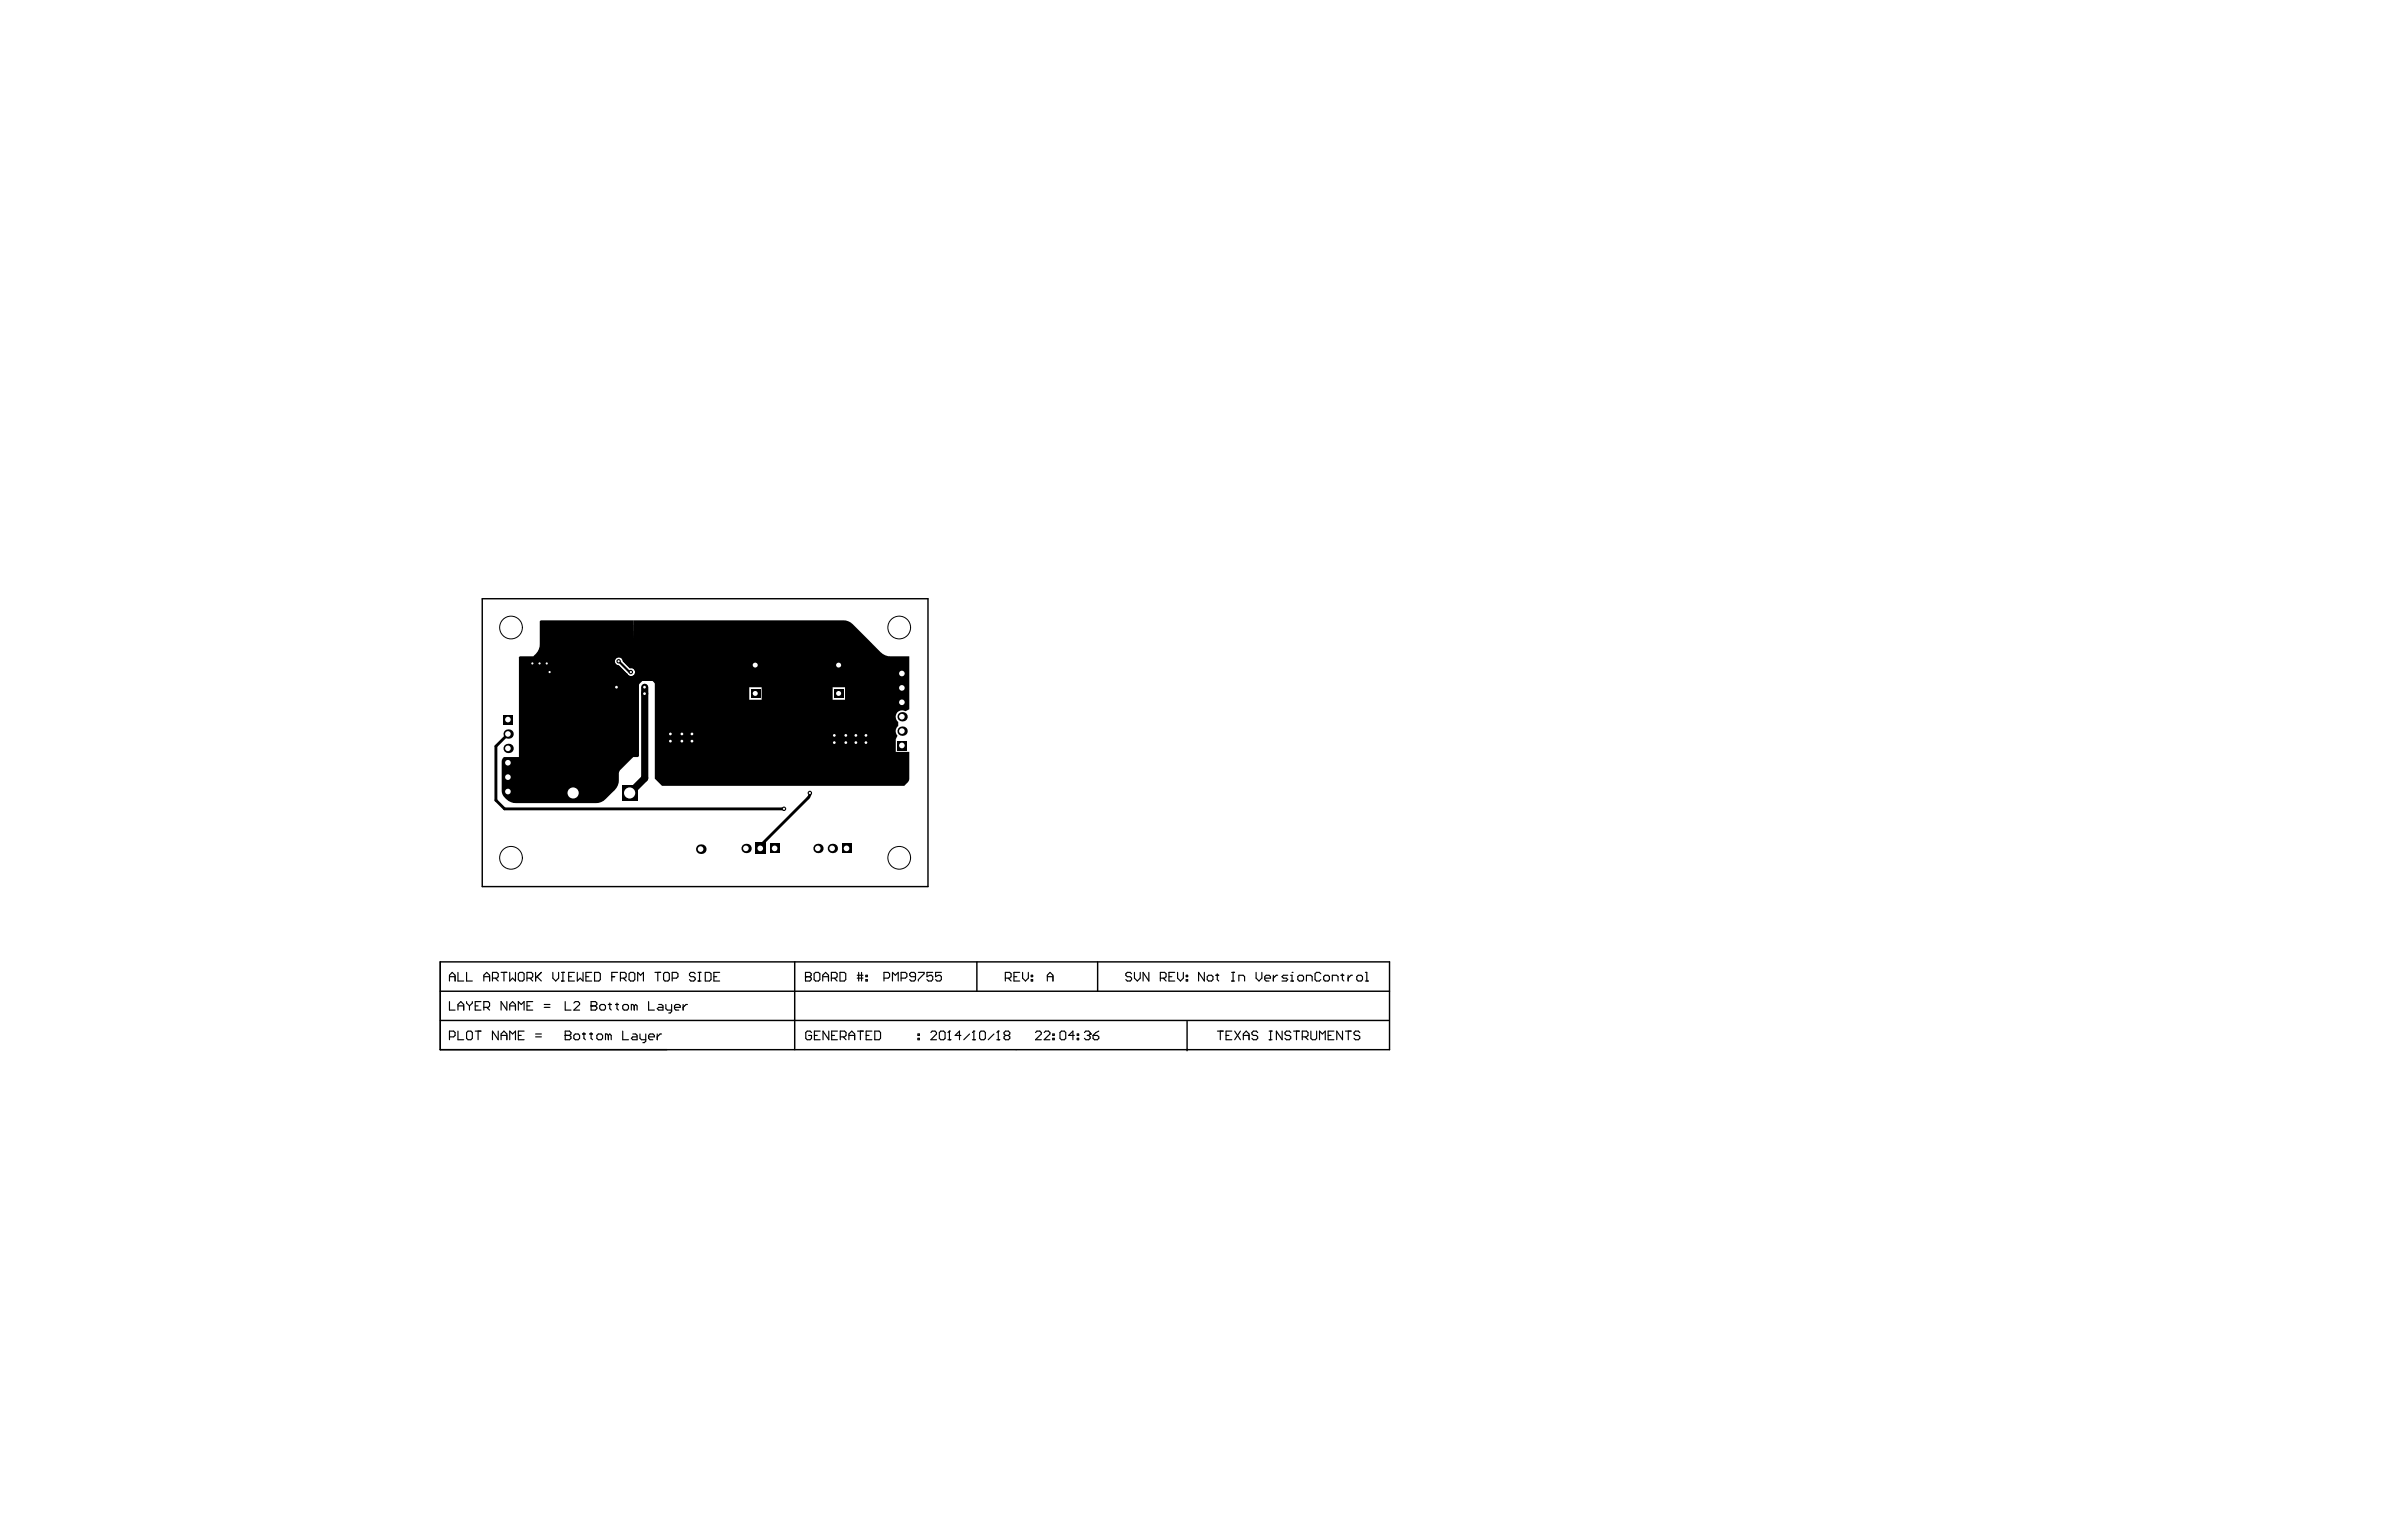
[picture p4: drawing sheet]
<svg xmlns="http://www.w3.org/2000/svg" width="424mm" height="271mm" viewBox="0 0 424 271" stroke-linecap="round" stroke-linejoin="round" font-family="sans-serif">
<path d="M84.9 105.4h78.5v50.7h-78.5zM96.8 118.3h9.1l2.7 2.7M113.9 118.7l2.5 2.5v6.4l1.7 1.6M100.7 139.4l.3 .2M77.5 169.3h167.2v15.5h-167.2zM77.5 179.6h167.1M77.5 174.5h167.2M139.9 169.3v15.5M172 169.3v5.2M193.3 169.3v5.2M209 179.8v5.2" fill="none" stroke="#000" stroke-width=".25"/>
<g fill="none" stroke="#000" stroke-width=".18">
<circle cx="90" cy="110.5" r="2"/>
<circle cx="158.3" cy="110.5" r="2"/>
<circle cx="90" cy="151" r="2"/>
<circle cx="158.3" cy="151" r="2"/>
</g>
<g fill="none" stroke="#000" stroke-width=".2">
<path d="M79.1 171.9h1M79.1 172.7v-1l.5-.5 .5 .5v1M79.1 176.3v1.5h1M80.6 171.2v1.5h1.1M80.6 177.8v-1l.6-.5 .5 .5v1M80.6 177.1h1.1M82.2 171.2v1.5h1M82.2 176.3v.3l.5 .5M82.7 177.1v.7M83.2 176.3v.3l-.5 .5M83.7 177.1h.5M84.7 176.3h-1v1.5h1"/>
<path d="M85.2 171.9h1M85.2 177.3h.8l.2-.2v-.5l-.2-.3h-.8v1.5M85.2 172.7v-1l.5-.5 .5 .5v1M85.7 177.3l.5 .5M86.7 172.2h.8l.2-.3v-.5l-.2-.2h-.8v1.5M87.2 172.2l.5 .5M88.2 171.2h1.1M88.7 171.2v1.5M89.3 176.3v1.5l-1.1-1.5v1.5M89.8 171.2v1.5l.5-.5 .5 .5v-1.5M89.8 177.8v-1l.5-.5 .5 .5v1M89.8 177.1h1"/>
<path d="M91.3 177.8v-1.5l.5 .5 .5-.5v1.5M91.5 171.2h.5l.3 .2v1.1l-.3 .2h-.5l-.2-.2v-1.1zM92.8 172.2h.8l.2-.3v-.5l-.2-.2h-.8v1.5M92.8 177.1h.5M93.3 172.2l.5 .5M93.8 176.3h-1v1.5h1M94.3 171.2v1.5M94.6 171.9l.7 .8M95.3 171.2l-1 1M95.8 177.3h1M95.8 176.8h1M97.4 171.2v1l.5 .5 .5-.5v-1"/>
<path d="M98.9 172.7h.5M98.9 171.2h.5M99.1 171.2v1.5M99.5 176.3v1.5h1M100.1 171.9h.5M101.1 176.6l.2-.3h.5l.3 .3v.2l-1 1h1M101.2 171.2h-1.1v1.5h1.1M101.7 171.2v1.5l.5-.5 .5 .5v-1.5M103.2 171.9h.5M104.1 177.1h.1M104.1 176.3h.7l.3 .3v.2l-.3 .3 .3 .2v.3l-.3 .2h-.7zM104.1 177.1h.7"/>
<path d="M104.2 171.2h-1v1.5h1M104.7 171.2h.8l.2 .2v1.1l-.2 .2h-.8zM105.9 176.8h.5l.2 .3v.5l-.2 .2h-.5l-.3-.2v-.5zM107.1 176.8h.5M107.4 176.6v1l.2 .2M107.7 171.9h.5M108.4 176.8h.5M108.6 176.6v1l.3 .2M108.7 171.2h-1v1.5M109.3 172.2h.7l.3-.3v-.5l-.3-.2h-.7v1.5M109.8 172.2l.5 .5M109.9 176.8h.5l.3 .3v.5l-.3 .2h-.5l-.2-.2v-.5z"/>
<path d="M111 171.2h.5l.3 .2v1.1l-.3 .2h-.5l-.2-.2v-1.1zM111.7 177.1l-.3-.3h-.2v1M111.7 177.1l.2-.3 .3 .3v.7M111.7 177.1v.7M112.3 172.7v-1.5l.5 .5 .5-.5v1.5M114.2 176.3v1.5h1M115.3 171.2h1M115.8 171.2v1.5M116 176.8h.5l.2 .3v.7h-.7l-.3-.2 .3-.3h.7M117.1 171.2h.5l.3 .2v1.1l-.3 .2h-.5l-.2-.2v-1.1zM117.3 176.8v.8l.2 .2h.8M118.3 176.8v1.3l-.3 .2h-.2"/>
<path d="M118.4 172.2h.7l.3-.3v-.5l-.3-.2h-.7v1.5M118.8 177.3h1v-.2l-.3-.3h-.5l-.2 .3v.5l.2 .2h.5M120.3 176.8v1M121.1 176.8h-.3l-.5 .5M122.4 171.4l-.2-.2h-.5l-.3 .2v.3l.3 .2h.5l.2 .3v.3l-.2 .2h-.5l-.3-.2M122.9 172.7h.5M122.9 171.2h.5M123.2 171.2v1.5M124.2 171.2h.8l.2 .2v1.1l-.2 .2h-.8zM125.7 171.9h.5M126.7 171.2h-1v1.5h1M141.8 171.9h.1"/>
<path d="M141.8 171.2h.8l.3 .2v.3l-.3 .2 .3 .3v.3l-.3 .2h-.8zM141.8 171.9h.8M143.6 171.2h.5l.3 .2v1.1l-.3 .2h-.5l-.2-.2v-1.1zM144.9 171.9h1M144.9 172.7v-1l.5-.5 .5 .5v1M146.4 172.2h.8l.2-.3v-.5l-.2-.2h-.8v1.5M146.9 172.2l.5 .5M147.9 171.2h.8l.2 .2v1.1l-.2 .2h-.8zM151 171.7h1M151 172.2h1M151.2 171.2v1.5M151.7 171.2v1.5"/>
<path d="M152.5 172.5h.2v.2h-.2zM152.5 171.7h.2v.2h-.2zM155.7 172.2h.7l.3-.3v-.5l-.3-.2h-.7v1.5M157.2 172.7v-1.5l.5 .5 .5-.5v1.5M158.7 172.2h.7l.3-.3v-.5l-.3-.2h-.7v1.5M161.2 171.9h-.7l-.3-.2v-.3l.3-.2h.5l.2 .2v1.1l-.2 .2h-.5l-.3-.2M161.7 171.2h1v.2l-1 1.1v.2M164.2 171.2h-1v.7l.5-.2h.3l.2 .2v.6l-.2 .2h-.5l-.3-.2M165.8 171.2h-1v.7l.5-.2h.2l.3 .2v.6l-.3 .2h-.5l-.2-.2M177 172.2h.8l.2-.3v-.5l-.2-.2h-.8v1.5M177.5 172.2l.5 .5M178.6 171.9h.5"/>
<path d="M179.6 171.2h-1v1.5h1M180.1 171.2v1l.5 .5 .5-.5v-1M181.6 172.5h.2v.2h-.2zM181.6 171.7h.2v.2h-.2zM184.4 172.7v-1l.5-.5 .5 .5v1M184.4 171.9h1M199.3 171.4l-.3-.2h-.5l-.2 .2v.3l.2 .2h.5l.3 .3v.3l-.3 .2h-.5l-.2-.2M199.8 171.2v1l.5 .5 .5-.5v-1M202.3 171.2v1.5l-1-1.5v1.5M204.3 172.2h.8l.2-.3v-.5l-.2-.2h-.8v1.5M204.8 172.2l.5 .5M205.9 171.9h.5"/>
<path d="M206.9 171.2h-1v1.5h1M207.4 171.2v1l.5 .5 .5-.5v-1M208.9 172.5h.2v.2h-.2zM208.9 171.7h.2v.2h-.2zM212.1 171.2v1.5l-1-1.5v1.5M212.8 171.7h.5l.3 .2v.6l-.3 .2h-.5l-.2-.2v-.6zM214.1 171.7h.5M214.4 171.4v1.1l.2 .2M216.9 172.7h.5M216.9 171.2h.5M217.1 171.2v1.5M218.2 172.7v-1h.7l.3 .2v.8"/>
<path d="M221.2 171.2v1l.5 .5 .5-.5v-1M222.7 172.2h1v-.3l-.2-.2h-.5l-.3 .2v.6l.3 .2h.5M224.2 171.7v1M225 171.7h-.3l-.5 .5M226.8 171.7h-.8l-.2 .2 .2 .3h.5l.3 .3-.3 .2h-.7M227.3 172.7h.5M227.3 171.7h.2v1M227.5 171.2h.1M228.8 171.7h.5l.2 .2v.6l-.2 .2h-.5l-.3-.2v-.6zM230.1 172.7v-1h.7l.3 .2v.8M232.6 171.4l-.3-.2h-.5l-.2 .2v1.1l.2 .2h.5l.3-.2M233.3 171.7h.6l.2 .2v.6l-.2 .2h-.6l-.2-.2v-.6z"/>
<path d="M234.6 172.7v-1h.8l.2 .2v.8M236.1 171.7h.5M236.4 171.4v1.1l.2 .2M237.4 171.7v1M238.2 171.7h-.3l-.5 .5M239.2 171.7h.5l.2 .2v.6l-.2 .2h-.5l-.3-.2v-.6zM240.4 172.7h.5M240.4 171.2h.3v1.5M79.1 182.5h.8l.2-.2v-.5l-.2-.3h-.8v1.5M80.6 181.5v1.5h1.1M82.4 181.5h.5l.3 .3v1l-.3 .2h-.5l-.2-.2v-1zM83.7 181.5h1"/>
<path d="M84.2 181.5v1.5M87.7 181.5v1.5l-1-1.5v1.5M88.2 183v-1l.5-.5 .6 .5v1M88.2 182.3h1.1M89.8 183v-1.5l.5 .5 .5-.5v1.5M91.3 182.3h.5M92.3 181.5h-1v1.5h1M94.3 182.5h1M94.3 182h1M99.5 182.3h.1M99.5 181.5h.8l.2 .3v.2l-.2 .3 .2 .2v.3l-.2 .2h-.8zM99.5 182.3h.8"/>
<path d="M101.3 182h.5l.3 .3v.5l-.3 .2h-.5l-.2-.2v-.5zM102.6 182h.5M102.8 181.8v1l.3 .2M103.8 182h.5M104.1 181.8v1l.2 .2M105.4 182h.5l.2 .3v.5l-.2 .2h-.5l-.3-.2v-.5zM107.1 182.3l-.2-.3h-.3v1M107.1 182.3v.7M107.1 182.3l.3-.3 .2 .3v.7M109.7 181.5v1.5h1M111.4 182h.5l.3 .3v.7h-.8l-.2-.2 .2-.3h.8M112.7 182v.8l.3 .2h.7"/>
<path d="M113.7 182v1.3l-.2 .2h-.3M114.2 182.5h1v-.2l-.2-.3h-.5l-.3 .3v.5l.3 .2h.5M115.7 182v1M116.5 182h-.3l-.5 .5M142.9 181.8l-.2-.3h-.6l-.2 .3v1l.2 .2h.6l.2-.2v-.5h-.5M143.4 182.3h.5M144.4 181.5h-1v1.5h1M145.9 181.5v1.5l-1-1.5v1.5M146.4 182.3h.6M147.5 181.5h-1.1v1.5h1.1M148 182.5h.7l.3-.2v-.5l-.3-.3h-.7v1.5M148.5 182.5l.5 .5"/>
<path d="M149.5 182.3h1M149.5 183v-1l.5-.5 .5 .5v1M151 181.5h1M151.5 181.5v1.5M152.5 182.3h.5M153.5 181.5h-1v1.5h1M154 181.5h.8l.3 .3v1l-.3 .2h-.8zM161.6 182.8h.3v.2h-.3zM161.6 182h.3v.3h-.3zM163.9 181.8l.2-.3h.6l.2 .3v.2l-1 1h1M165.7 181.5h.5l.2 .3v1l-.2 .2h-.5l-.3-.2v-1zM166.9 183h.5"/>
<path d="M167.2 181.5h.1M167.2 181.5v1.5M167.2 181.5l-.3 .3M169.2 182.3h-1l.8-.8v1.5M170.7 182l-1 1M171.2 183h.5M171.5 181.5h.1M171.5 181.5v1.5M171.5 181.5l-.3 .3M172.8 181.5h.5l.2 .3v1l-.2 .2h-.5l-.3-.2v-1zM175 182l-1 1M175.5 183h.5"/>
<path d="M175.8 181.5h.1M175.8 181.5v1.5M175.8 181.5l-.3 .3M177.1 182.3l-.3-.3v-.2l.3-.3h.5l.2 .3v.2l-.2 .3M177.1 182.3l-.3 .2v.3l.3 .2h.5l.2-.2v-.3l-.2-.2M177.1 182.3h.5M182.4 181.8l.2-.3h.5l.3 .3v.2l-1 1h1M183.9 181.8l.2-.3h.5l.3 .3v.2l-1 1h1M185.4 182.8h.2v.2h-.2zM185.4 182h.2v.3h-.2zM186.9 181.5h.5l.3 .3v1l-.3 .2h-.5l-.2-.2v-1zM189.2 182.3h-1l.7-.8v1.5"/>
<path d="M189.7 182.8h.2v.2h-.2zM189.7 182h.2v.3h-.2zM191 181.8l.2-.3h.5l.3 .3v.2M191.5 182.3h.2M191.7 182.3l.3 .2v.3l-.3 .2h-.5l-.2-.2M192 182h.1M192 182l-.3 .3M192.5 182.3h.7l.3 .2v.3l-.3 .2h-.5l-.2-.2zM193.5 181.5l-.5 .3-.5 .5M214.4 181.5h1M214.9 181.5v1.5M215.9 182.3h.5"/>
<path d="M216.9 181.5h-1v1.5h1M217.4 181.5l1 1.5M218.4 181.5l-1 1.5M218.9 182.3h1.1M218.9 183v-1l.5-.5 .6 .5v1M221.5 181.8l-.3-.3h-.5l-.2 .3v.2l.2 .3h.5l.3 .2v.3l-.3 .2h-.5l-.2-.2M223.5 181.5h.5M223.5 183h.5M223.8 181.5v1.5M225.8 181.5v1.5l-1-1.5v1.5M227.3 181.8l-.3-.3h-.5l-.2 .3v.2l.2 .3h.5l.3 .2v.3l-.3 .2h-.5l-.2-.2M227.8 181.5h1"/>
<path d="M228.3 181.5v1.5M229.3 182.5h.8l.2-.2v-.5l-.2-.3h-.8v1.5M229.8 182.5l.5 .5M230.8 181.5v1.3l.3 .2h.5l.3-.2v-1.3M232.4 183v-1.5l.5 .5 .5-.5v1.5M233.9 182.3h.5M234.9 181.5h-1v1.5h1M236.4 181.5v1.5l-1-1.5v1.5M236.9 181.5h1M237.4 181.5v1.5M239.4 181.8l-.2-.3h-.5l-.3 .3v.2l.3 .3h.5l.2 .2v.3l-.2 .2h-.5l-.3-.2"/>
</g>
<g fill="#000">
<path d="M95.2 109.2h16.3v8l-.2 .4h-.4l-1.2-1.2a.71 .71 0 0 0-.7-.7 .71 .71 0 0 0-.7 .7 .71 .71 0 0 0 .7 .7l1.6 1.7 .4 .2h.3l.2 .5v13.8l-2.3 2.2a1.99 1.99 0 0 0-.2 1.8 2.75 2.75 0 0 1-1.3 2.3 3.6 3.6 0 0 1-2.8 1.8h-13.6a2.63 2.63 0 0 1-3-2.2v-5l.2-.6 .2-.3h2.7v-17.6l.1-.2h2.4l.4-.3a2.46 2.46 0 0 0 .8-1.8v-4zM111.3 119l.6-.2a1.67 1.67 0 0 0 1.3 .5v.5l-.7 .8v12.5l-.2 .2h-1.6v-13.7z"/>
<path d="M107.8 115.2h6.7a4.6 4.6 0 0 1-.4 3.4l-.9 1-.4 .2h-5.3v-3.7l.1-.7zM108.5 115.9a.72 .72 0 0 0-.2 .8 .72 .72 0 0 0 .7 .4l1.4 1.5a.73 .73 0 0 0 1.2 .3 .73 .73 0 0 0-.3-1.3h-.4l-1.2-1.2a.72 .72 0 0 0-.5-.6 .72 .72 0 0 0-.7 .1z"/>
<path d="M111.5 109.2h37a2.35 2.35 0 0 1 1.7 .7l4.9 4.9a2.46 2.46 0 0 0 1.8 .7h3.2v9.4l-.7 .3a1.12 1.12 0 0 0-1.5 .3 1.12 1.12 0 0 0 .3 1.6v.7l-.2 .1a1.16 1.16 0 0 0 0 1.6l-.3 .6v2.3h2.4v4.9l-.2 .4-.7 .6h-42.6l-1.3-1.2v-17l-.8-.8-2.3 .1-.5-.7a.72 .72 0 0 0-.3-1zM146.6 121v2.2h2.2v-2.2zM131.9 121v2.2h2.2v-2.2z"/>
<circle cx="108.6" cy="121" r=".49"/>
</g>
<path d="M109 116.4l1.7 1.8h.4" fill="none" stroke="#000" stroke-width=".38"/>
<path d="M89.5 129.2l-2.2 2.2v9.5l1.5 1.5h49.3M142.7 139.6l-.4 .9-8 8-.4 .9M144 149.4l-.2 .2" fill="none" stroke="#000" stroke-width=".51"/>
<path d="M113.5 121v16l-2.6 2.6" fill="none" stroke="#000" stroke-width="1.3"/>
<g fill="#000">
<path d="M112.8 119.3h2.6v.5h-2.6z" fill-rule="evenodd"/>
<path d="M133 148.2h1.8v2.1h-1.8z" fill-rule="evenodd"/>
</g>
<circle cx="108.6" cy="121" r=".24" fill="#fff"/>
<circle cx="138.1" cy="142.4" r=".39" fill="#000"/>
<circle cx="138.1" cy="142.4" r=".19" fill="#fff"/>
<circle cx="96.3" cy="116.8" r=".39" fill="#000"/>
<circle cx="96.3" cy="116.8" r=".19" fill="#fff"/>
<circle cx="95" cy="116.8" r=".39" fill="#000"/>
<circle cx="95" cy="116.8" r=".19" fill="#fff"/>
<circle cx="93.7" cy="116.8" r=".39" fill="#000"/>
<circle cx="93.7" cy="116.8" r=".19" fill="#fff"/>
<circle cx="96.8" cy="118.3" r=".39" fill="#000"/>
<circle cx="96.8" cy="118.3" r=".19" fill="#fff"/>
<circle cx="120.1" cy="130.5" r=".49" fill="#000"/>
<circle cx="120.1" cy="130.5" r=".24" fill="#fff"/>
<circle cx="118.1" cy="130.5" r=".49" fill="#000"/>
<circle cx="118.1" cy="130.5" r=".24" fill="#fff"/>
<circle cx="118.1" cy="129.2" r=".49" fill="#000"/>
<circle cx="118.1" cy="129.2" r=".24" fill="#fff"/>
<circle cx="121.9" cy="129.2" r=".49" fill="#000"/>
<circle cx="121.9" cy="129.2" r=".24" fill="#fff"/>
<circle cx="121.9" cy="130.5" r=".49" fill="#000"/>
<circle cx="121.9" cy="130.5" r=".24" fill="#fff"/>
<circle cx="120.1" cy="129.2" r=".49" fill="#000"/>
<circle cx="120.1" cy="129.2" r=".24" fill="#fff"/>
<circle cx="142.6" cy="139.6" r=".39" fill="#000"/>
<circle cx="142.6" cy="139.6" r=".19" fill="#fff"/>
<circle cx="148.9" cy="129.5" r=".49" fill="#000"/>
<circle cx="148.9" cy="129.5" r=".24" fill="#fff"/>
<circle cx="150.7" cy="130.7" r=".49" fill="#000"/>
<circle cx="150.7" cy="130.7" r=".24" fill="#fff"/>
<circle cx="150.7" cy="129.5" r=".49" fill="#000"/>
<circle cx="150.7" cy="129.5" r=".24" fill="#fff"/>
<circle cx="146.9" cy="129.5" r=".49" fill="#000"/>
<circle cx="146.9" cy="129.5" r=".24" fill="#fff"/>
<circle cx="146.9" cy="130.7" r=".49" fill="#000"/>
<circle cx="146.9" cy="130.7" r=".24" fill="#fff"/>
<circle cx="148.9" cy="130.7" r=".49" fill="#000"/>
<circle cx="148.9" cy="130.7" r=".24" fill="#fff"/>
<circle cx="152.5" cy="129.5" r=".49" fill="#000"/>
<circle cx="152.5" cy="129.5" r=".24" fill="#fff"/>
<circle cx="152.5" cy="130.7" r=".49" fill="#000"/>
<circle cx="152.5" cy="130.7" r=".24" fill="#fff"/>
<circle cx="113.5" cy="121" r=".49" fill="#000"/>
<circle cx="113.5" cy="121" r=".24" fill="#fff"/>
<circle cx="113.5" cy="122.1" r=".49" fill="#000"/>
<circle cx="113.5" cy="122.1" r=".24" fill="#fff"/>
<circle cx="111.1" cy="118.3" r=".39" fill="#000"/>
<circle cx="111.1" cy="118.3" r=".19" fill="#fff"/>
<circle cx="108.9" cy="116.4" r=".39" fill="#000"/>
<circle cx="108.9" cy="116.4" r=".19" fill="#fff"/>
<circle cx="131.4" cy="149.4" r=".82" fill="#000"/>
<circle cx="131.3" cy="149.4" r=".49" fill="#fff"/>
<circle cx="89.5" cy="139.4" r=".82" fill="#000"/>
<circle cx="89.4" cy="139.3" r=".49" fill="#fff"/>
<circle cx="89.5" cy="129.2" r=".82" fill="#000"/>
<circle cx="89.4" cy="129.2" r=".49" fill="#fff"/>
<path d="M135.6 148.6h1.7v1.6h-1.7z" fill-rule="evenodd" fill="#000"/>
<circle cx="136.4" cy="149.4" r=".49" fill="#fff"/>
<circle cx="146.6" cy="149.4" r=".82" fill="#000"/>
<circle cx="146.5" cy="149.4" r=".49" fill="#fff"/>
<circle cx="144" cy="149.4" r=".82" fill="#000"/>
<circle cx="144" cy="149.4" r=".49" fill="#fff"/>
<path d="M158 130.4h1.7v1.7h-1.7z" fill-rule="evenodd" fill="#000"/>
<circle cx="158.8" cy="131.2" r=".49" fill="#fff"/>
<circle cx="158.9" cy="121.1" r=".82" fill="#000"/>
<circle cx="158.8" cy="121.1" r=".49" fill="#fff"/>
<circle cx="89.5" cy="134.3" r=".82" fill="#000"/>
<circle cx="89.4" cy="134.3" r=".49" fill="#fff"/>
<circle cx="89.5" cy="131.8" r=".82" fill="#000"/>
<circle cx="89.4" cy="131.7" r=".49" fill="#fff"/>
<path d="M88.7 125.9h1.6v1.6h-1.6z" fill-rule="evenodd" fill="#000"/>
<circle cx="89.4" cy="126.7" r=".49" fill="#fff"/>
<path d="M109.5 138.2h2.8v2.8h-2.8z" fill-rule="evenodd" fill="#000"/>
<circle cx="110.9" cy="139.6" r=".98" fill="#fff"/>
<circle cx="123.4" cy="149.5" r=".85" fill="#000"/>
<circle cx="123.4" cy="149.5" r=".49" fill="#fff"/>
<path d="M146.9 121.3h1.6v1.6h-1.6z" fill-rule="evenodd" fill="#000"/>
<circle cx="147.7" cy="122.1" r=".44" fill="#fff"/>
<circle cx="147.7" cy="117.1" r=".8" fill="#000"/>
<circle cx="147.7" cy="117.1" r=".44" fill="#fff"/>
<circle cx="158.9" cy="123.6" r=".82" fill="#000"/>
<circle cx="158.8" cy="123.6" r=".49" fill="#fff"/>
<circle cx="158.9" cy="126.2" r=".82" fill="#000"/>
<circle cx="158.8" cy="126.2" r=".49" fill="#fff"/>
<circle cx="158.9" cy="118.6" r=".82" fill="#000"/>
<circle cx="158.8" cy="118.6" r=".49" fill="#fff"/>
<circle cx="89.5" cy="136.8" r=".82" fill="#000"/>
<circle cx="89.4" cy="136.8" r=".49" fill="#fff"/>
<circle cx="158.9" cy="128.7" r=".82" fill="#000"/>
<circle cx="158.8" cy="128.7" r=".49" fill="#fff"/>
<circle cx="133.9" cy="149.4" r=".82" fill="#000"/>
<circle cx="133.9" cy="149.4" r=".49" fill="#fff"/>
<path d="M148.3 148.6h1.6v1.6h-1.6z" fill-rule="evenodd" fill="#000"/>
<circle cx="149.1" cy="149.4" r=".49" fill="#fff"/>
<circle cx="101" cy="139.6" r="1.39" fill="#000"/>
<circle cx="100.9" cy="139.6" r=".98" fill="#fff"/>
<path d="M132.2 121.3h1.6v1.6h-1.6z" fill-rule="evenodd" fill="#000"/>
<circle cx="133" cy="122.1" r=".44" fill="#fff"/>
<circle cx="133" cy="117.1" r=".8" fill="#000"/>
<circle cx="133" cy="117.1" r=".44" fill="#fff"/>
</svg>
